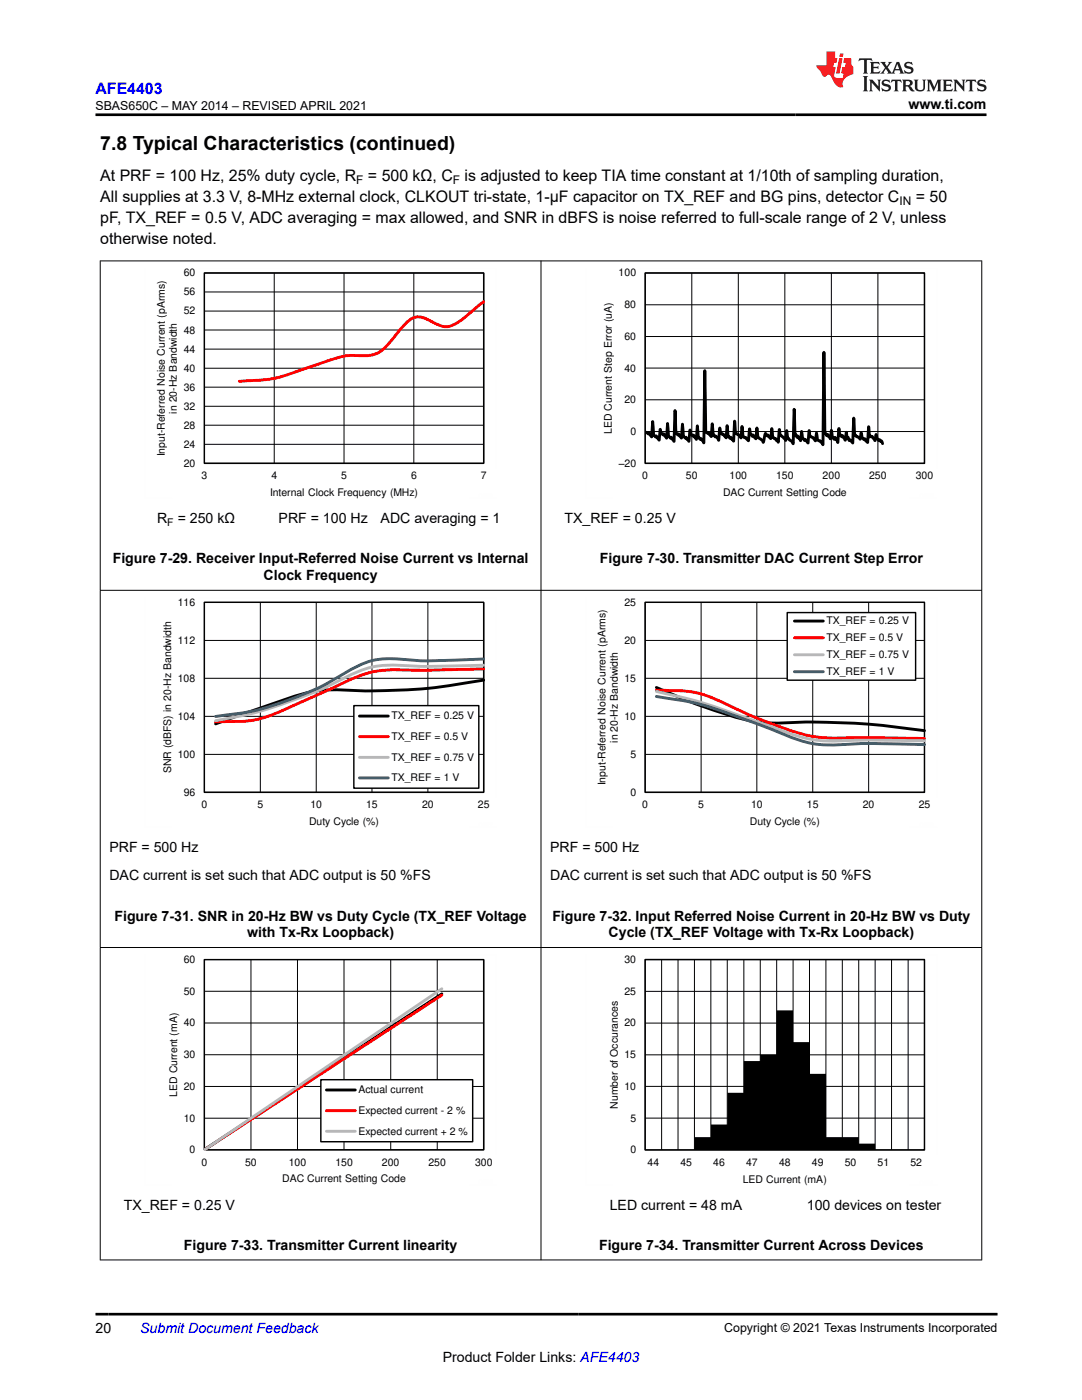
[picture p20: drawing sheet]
<svg xmlns="http://www.w3.org/2000/svg" width="216mm" height="279mm" viewBox="0 0 216 279" stroke-linecap="round" stroke-linejoin="round" font-family="sans-serif">
<defs><g id="words">
<text font-size="3.9" x="20" y="29.9">7.8 Typical Characteristics (continued)</text>
<text font-size="3.2" fill="#00f" x="19" y="18.7">AFE4403</text>
<g font-size="3.2">
<text x="20" y="36.1">At PRF = 100 Hz, 25% duty cycle, R</text>
<text x="20" y="40.3">All supplies at 3.3 V, 8-MHz external clock, CLKOUT tri-state, 1-µF capacitor on TX_REF and BG pins, detector C</text>
<text x="73.4" y="36.1">= 500 kΩ, C</text>
<text x="92.7" y="36.1">is adjusted to keep TIA time constant at 1/10th of sampling duration,</text>
<text x="182.7" y="40.3">= 50</text>
<text x="20" y="44.5">pF, TX_REF = 0.5 V, ADC averaging = max allowed, and SNR in dBFS is noise referred to full-scale range of 2 V, unless</text>
<text x="20" y="48.8">otherwise noted.</text>
</g>
<g font-size="2.8">
<text x="181.3" y="21.8">www.ti.com</text>
<text x="31.3" y="104.4">R</text>
<text x="35.5" y="104.4">= 250 kΩ</text>
<text x="55.6" y="104.4">PRF = 100 Hz</text>
<text x="76" y="104.4">ADC averaging = 1</text>
<text x="112.7" y="104.4">TX_REF = 0.25 V</text>
<text x="22.5" y="112.4">Figure 7-29. Receiver Input-Referred Noise Current vs Internal</text>
<text x="119.7" y="112.4">Figure 7-30. Transmitter DAC Current Step Error</text>
<text x="52.6" y="115.8">Clock Frequency</text>
<text x="21.8" y="170">PRF = 500 Hz</text>
<text x="109.8" y="170">PRF = 500 Hz</text>
<text x="21.8" y="175.7">DAC current is set such that ADC output is 50 %FS</text>
<text x="109.8" y="175.7">DAC current is set such that ADC output is 50 %FS</text>
<text x="22.8" y="183.7">Figure 7-31. SNR in 20-Hz BW vs Duty Cycle (TX_REF Voltage</text>
<text x="110.2" y="183.7">Figure 7-32. Input Referred Noise Current in 20-Hz BW vs Duty</text>
<text x="49.3" y="187.1">with Tx-Rx Loopback)</text>
<text x="121.5" y="187.1">Cycle (TX_REF Voltage with Tx-Rx Loopback)</text>
<text x="24.7" y="241.4">TX_REF = 0.25 V</text>
<text x="121.7" y="241.4">LED current = 48 mA</text>
<text x="161" y="241.4">100 devices on tester</text>
<text x="36.7" y="249.4">Figure 7-33. Transmitter Current linearity</text>
<text x="119.5" y="249.4">Figure 7-34. Transmitter Current Across Devices</text>
<text x="19" y="266.1">20</text>
<text x="88.3" y="271.7">Product Folder Links: AFE4403</text>
</g>
<text font-size="2.8" fill="#00f" x="28" y="266.1">Submit Document Feedback</text>
<g font-size="2.5">
<text x="19" y="21.9">SBAS650C – MAY 2014 – REVISED APRIL 2021</text>
<text x="144.5" y="265.8">Copyright © 2021 Texas Instruments Incorporated</text>
</g>
<g font-size="2.4">
<text x="71.1" y="36.7">F</text>
<text x="90.4" y="36.7">F</text>
<text x="179.5" y="40.9">IN</text>
</g>
<g font-size="2.1">
<text x="36.7" y="59">56</text>
<text x="36.7" y="55.2">60</text>
<text x="123.4" y="55.2">100</text>
<text x="36.7" y="62.8">52</text>
<text x="124.6" y="61.5">80</text>
<text x="36.7" y="70.4">44</text>
<text x="36.7" y="66.6">48</text>
<text x="124.6" y="67.8">60</text>
<text x="36.7" y="78">36</text>
<text x="36.7" y="74.2">40</text>
<text x="124.6" y="74.2">40</text>
<text x="35.3" y="82.5" transform="rotate(-90 35.3 82.5)">in 20-Hz Bandwidth</text>
<text x="36.7" y="81.8">32</text>
<text x="124.6" y="80.5">20</text>
<text x="36.7" y="89.4">24</text>
<text x="36.7" y="85.6">28</text>
<text x="122.1" y="86.7" transform="rotate(-90 122.1 86.7)">LED Current Step Error (uA)</text>
<text x="125.8" y="86.8">0</text>
<text x="32.9" y="91.1" transform="rotate(-90 32.9 91.1)">Input-Referred Noise Current (pArms)</text>
<text x="36.7" y="93.2">20</text>
<text x="40.2" y="95.7">3</text>
<text x="54.1" y="95.7">4</text>
<text x="68.1" y="95.7">5</text>
<text x="82" y="95.7">6</text>
<text x="96" y="95.7">7</text>
<text x="123.5" y="93.2">±20</text>
<text x="128.2" y="95.7">0</text>
<text x="136.9" y="95.7">50</text>
<text x="145.6" y="95.7">100</text>
<text x="154.9" y="95.7">150</text>
<text x="164.2" y="95.7">200</text>
<text x="173.4" y="95.7">250</text>
<text x="182.7" y="95.7">300</text>
<text x="53.9" y="99">Internal Clock Frequency (MHz)</text>
<text x="144.3" y="99">DAC Current Setting Code</text>
<text x="33.4" y="104.9">F</text>
<text x="35.5" y="120.9">116</text>
<text x="124.6" y="120.9">25</text>
<text x="164.9" y="124.6">TX_REF = 0.25 V</text>
<text x="35.5" y="128.5">112</text>
<text x="124.6" y="128.5">20</text>
<text x="164.9" y="128">TX_REF = 0.5 V</text>
<text x="164.9" y="131.4">TX_REF = 0.75 V</text>
<text x="35.5" y="136.1">108</text>
<text x="124.6" y="136.1">15</text>
<text x="164.9" y="134.7">TX_REF = 1 V</text>
<text x="35.5" y="143.6">104</text>
<text x="78.1" y="143.6">TX_REF = 0.25 V</text>
<text x="124.6" y="143.6">10</text>
<text x="78.1" y="147.7">TX_REF = 0.5 V</text>
<text x="123.3" y="148.2" transform="rotate(-90 123.3 148.2)">in 20-Hz Bandwidth</text>
<text x="34.2" y="154.4" transform="rotate(-90 34.2 154.4)">SNR (dBFS) in 20-Hz Bandwidth</text>
<text x="35.5" y="151.2">100</text>
<text x="78.1" y="151.8">TX_REF = 0.75 V</text>
<text x="78.1" y="155.9">TX_REF = 1 V</text>
<text x="125.8" y="151.2">5</text>
<text x="36.7" y="158.8">96</text>
<text x="40.2" y="161.3">0</text>
<text x="51.4" y="161.3">5</text>
<text x="61.9" y="161.3">10</text>
<text x="73.1" y="161.3">15</text>
<text x="84.2" y="161.3">20</text>
<text x="95.4" y="161.3">25</text>
<text x="120.9" y="156.7" transform="rotate(-90 120.9 156.7)">Input-Referred Noise Current (pArms)</text>
<text x="125.8" y="158.8">0</text>
<text x="128.2" y="161.3">0</text>
<text x="139.3" y="161.3">5</text>
<text x="149.9" y="161.3">10</text>
<text x="161" y="161.3">15</text>
<text x="172.2" y="161.3">20</text>
<text x="183.3" y="161.3">25</text>
<text x="61.7" y="164.6">Duty Cycle (%)</text>
<text x="149.6" y="164.6">Duty Cycle (%)</text>
<text x="36.7" y="192.2">60</text>
<text x="124.6" y="192.2">30</text>
<text x="36.7" y="198.5">50</text>
<text x="124.6" y="198.5">25</text>
<text x="36.7" y="204.8">40</text>
<text x="124.6" y="204.9">20</text>
<text x="36.7" y="211.2">30</text>
<text x="124.6" y="211.2">15</text>
<text x="35.3" y="218.9" transform="rotate(-90 35.3 218.9)">LED Current (mA)</text>
<text x="36.7" y="217.5">20</text>
<text x="71.5" y="218.2">Actual current</text>
<text x="123.3" y="221.3" transform="rotate(-90 123.3 221.3)">Number of Occurances</text>
<text x="124.6" y="217.5">10</text>
<text x="36.7" y="223.8">10</text>
<text x="71.5" y="222.3">Expected current - 2 %</text>
<text x="71.5" y="226.5">Expected current + 2 %</text>
<text x="125.8" y="223.8">5</text>
<text x="37.8" y="230.2">0</text>
<text x="40.2" y="232.7">0</text>
<text x="48.9" y="232.7">50</text>
<text x="57.6" y="232.7">100</text>
<text x="66.9" y="232.7">150</text>
<text x="76.2" y="232.7">200</text>
<text x="85.5" y="232.7">250</text>
<text x="94.8" y="232.7">300</text>
<text x="125.8" y="230.2">0</text>
<text x="129.2" y="232.7">44</text>
<text x="135.8" y="232.7">45</text>
<text x="142.3" y="232.7">46</text>
<text x="148.9" y="232.7">47</text>
<text x="155.4" y="232.7">48</text>
<text x="162" y="232.7">49</text>
<text x="168.6" y="232.7">50</text>
<text x="175.1" y="232.7">51</text>
<text x="181.7" y="232.7">52</text>
<text x="56.3" y="236">DAC Current Setting Code</text>
<text x="148.2" y="236">LED Current (mA)</text>
</g>
</g></defs>
<g fill="none" stroke="#000" stroke-width=".2">
<path d="M40.8 54.5h55.7v38h-55.7zM40.8 58.3h55.7M54.7 54.5v38M68.6 54.5v38M82.6 54.5v38M128.8 54.5h55.7v38h-55.7zM138 54.5v38M147.3 54.5v38M156.6 54.5v38M165.9 54.5v38M175.2 54.5v38M40.8 77.3h55.7"/>
<path d="M40.8 73.5h55.7M40.8 69.7h55.7M40.8 65.9h55.7M40.8 62.1h55.7M128.8 73.5h55.7M128.8 79.8h55.7M128.8 67.2h55.7M128.8 60.8h55.7M40.8 88.7h55.7M40.8 84.9h55.7M40.8 81.1h55.7M128.8 86.1h55.7"/>
<path d="M40.8 120.2h55.7v37.9h-55.7zM40.8 135.4h55.7M40.8 127.8h55.7M51.9 120.2v37.9M63.1 120.2v37.9M74.2 120.2v37.9M85.4 120.2v37.9M40.8 150.6h55.7M40.8 143h55.7"/>
</g>
<path d="M40.8 54.5h55.7v38h-55.7zM128.7 54.5h55.8v38h-55.8zM40.8 120.2h55.7v37.9h-55.7z" fill="none" stroke="#000" stroke-width=".29"/>
<path d="M96.5 60.2a43 43 0 0 1-6.2 4.7 3.7 3.7 0 0 1-3.8-.6 6.8 6.8 0 0 0-3.1-1.1 4.3 4.3 0 0 0-2.9 1.8l-2.1 2.6a6.8 6.8 0 0 1-5.1 3.4 16.6 16.6 0 0 0-7 .7l-6.2 2.1a26.8 26.8 0 0 1-11.5 2.2l-.8 .1M96.5 133.5l-13.1 .3a30 30 0 0 0-11.2 .9l-3 1.3-9.2 4.2a38.1 38.1 0 0 1-10 3.6l-7 .3" fill="none" stroke="#f00" stroke-width=".58"/>
<path d="M28.9 53.6v45.9M39.7 53.6h59.3M99 53.6v39.9M116.9 53.6v45.9M127.6 53.6h59.4M187 53.6v39.9M28.9 99.5h5.4M93.6 99.5h5.4M116.9 99.5h5.4M181.5 99.5h5.5" fill="none" stroke="#fefefe" stroke-width=".2" stroke-dasharray=".3 .1" stroke-linecap="butt"/>
<path d="M128.9 86.3l.4 .3 .2-.2 .5 .8 .2-3.1 .2 2.7 .4 .4 .2-.2 .5 .8 .3-2.1 .1 .7 .4 .4 .2-.2 .5 .8 .2-2.9 .2 2.6 .4 .3 .1-.1 .6 .7 .2-6.1 .2 4.5 .3 .4 .2-.2 .6 .8 .2-2.7 .2 2.4 .3 .3 .2-.1 .2 .4h.2l.2 .3 .2-2.1 .1 .7 .4 .4 .2-.2 .6 .8 .1-2.6 .2 2.3h.2l.2 .4 .2-.2 .5 .8 .2-14.3 .2 12.2 .4 .3 .2-.2 .5 .8 .2-2.5 .2 2.2h.2l.2 .4 .2-.2 .5 .8 .2-2.3 .2 .9 .4 .3 .1-.1 .6 .7 .2-2.4 .2 2.2h.2l.1 .4 .2-.2 .2 .4 .4 .3 .2-3.9 .2 2.3 .3 .3h.2l.5 .7 .3-2.3 .1 2 .4 .3 .2-.1 .6 .6 .1-2.3 .2 1 .4 .5 .2-.3 .5 .8 .2-2.2 .2 1.8 .9 .7 .2 .4 .4-1.8 .4 .5 .2-.2 .1 .4 .4 .3 .2-2 .2 1.8 .4 .3 .1-.1 .2 .4 .2-.1 .1 .4 .3-2.5 .2 1.1 .9 .7 .1 .4 .3-2 .2 1.6h.1l.2 .3 .6 .3 .2 .4 .2-6.8 .1 5.2 .2-.1 .2 .5 .2-.3 .6 .9 .1-1.8 .2 1.4 .4 .4 .2-.2 .5 .7 .2-2.5 .2 1.2 .6 .2 .5 .7 .2-1.6 .3 1.4 .5 .2 .1 .3 .2-.1 .2 .5 .2-18.4 .2 16.2 .2 .1 .2 .4 .1-.3 .2 .5 .2-.1 .2 .4 .2-1.6 .2 1.3 .3 .5 .2-.4 .6 1 .2-2.8 .2 1.2 .1 .1 .2 .4 .2-.3 .6 .9 .2-1.5 .1 1.2 .2-.2 .2 .6 .2-.1 .2 .3 .2-.1 .2 .4 .1-5 .2 3.4 .4 .4 .6 .1 .1 .3 .2-1.3 .2 1 .4 .4 .2-.1 .2 .4 .3 .3 .2-3.1 .2 2 .2-.2 .2 .2 .2-.1 .5 .8 .2-1.2 .3 .9 .3 .3 .1-.1 .2 .3 .2-.1 .2 .5M96.5 135.7a120.4 120.4 0 0 1-30.4 2 36.6 36.6 0 0 0-12.3 3l-10.8 3.8" fill="none" stroke="#000" stroke-width=".58"/>
<path d="M96.5 132.8a222.2 222.2 0 0 1-19.2 0 22 22 0 0 0-10.2 3.3 85.2 85.2 0 0 1-24.1 7.7" fill="none" stroke="#b8b8b8" stroke-width=".58"/>
<path d="M96.5 131.5l-1 .1a108 108 0 0 1-17.2-.1 14.8 14.8 0 0 0-9.1 2.6 63.6 63.6 0 0 1-21 8.2l-5.2 .7" fill="none" stroke="#295c75" stroke-width=".58"/>
<path d="M70.6 140.8h24.9v16.5h-24.9z" fill-rule="evenodd" fill="#fff"/>
<path d="M128.7 120.2h55.8v37.9h-55.8zM70.6 140.8h24.9v16.5h-24.9z" fill="none" stroke="#000" stroke-width=".29"/>
<path d="M131 137.2a105.3 105.3 0 0 0 19 6.7 49.3 49.3 0 0 0 11.2 .2 146.6 146.6 0 0 1 23.3 1.7M71.7 142.9h5.8" fill="none" stroke="#000" stroke-width=".58"/>
<path d="M131 137.7h.9a26.6 26.6 0 0 1 9.9 1.4l1 .4a103.5 103.5 0 0 0 18.4 7.3 45 45 0 0 0 11.1 .4l12.2 .2M71.7 147h5.8" fill="none" stroke="#f00" stroke-width=".58"/>
<path d="M131 138a109.3 109.3 0 0 1 19 5.7l4.1 1.4a29.6 29.6 0 0 0 13.1 2.8l6.1-.2 11.2 .1M71.7 151.1h5.8" fill="none" stroke="#b8b8b8" stroke-width=".58"/>
<path d="M131 139a59.3 59.3 0 0 1 16.9 4.3l5.2 1.9a40.4 40.4 0 0 0 10.1 3.4 60.3 60.3 0 0 0 9.1-.2l12.2 .2M71.7 155.3h5.8" fill="none" stroke="#295c75" stroke-width=".58"/>
<path d="M28.9 119.3v45.9M39.7 119.3h59.3M99 119.3v39.8M28.9 165.1h5.4M93.6 165.1h5.4" fill="none" stroke="#fefefe" stroke-width=".2" stroke-dasharray=".3 .1" stroke-linecap="butt"/>
<path d="M128.7 120.2h55.8v37.9h-55.8zM128.7 135.4h55.8M128.7 127.8h55.8M139.9 120.2v37.9M151 120.2v37.9M162.2 120.2v37.9M173.3 120.2v37.9M128.7 150.6h55.8M128.7 143h55.8" fill="none" stroke="#000" stroke-width=".2"/>
<path d="M157.1 122.3h25.6v13.4h-25.6z" fill-rule="evenodd" fill="#fff"/>
<path d="M157.1 122.3h25.6v13.4h-25.6zM40.8 191.5h55.7v38h-55.7z" fill="none" stroke="#000" stroke-width=".29"/>
<path d="M158.5 123.9h5.8M88.2 198.4l-47.4 31" fill="none" stroke="#000" stroke-width=".58"/>
<path d="M158.5 127.3h5.8M88.2 198.6l-47.4 30.9" fill="none" stroke="#f00" stroke-width=".58"/>
<path d="M158.5 130.7h5.8M88.2 197.3l-47.4 32.2" fill="none" stroke="#b8b8b8" stroke-width=".58"/>
<path d="M158.5 134.1h5.8" fill="none" stroke="#295c75" stroke-width=".58"/>
<path d="M116.9 119.3v45.9M127.6 119.3h59.4M187 119.3v39.8M116.9 165.1h5.4M181.6 165.1h5.4" fill="none" stroke="#fefefe" stroke-width=".2" stroke-dasharray=".3 .1" stroke-linecap="butt"/>
<path d="M40.8 191.5h55.7v38h-55.7zM40.8 197.8h55.7M50.1 191.5v38M59.4 191.5v38M68.6 191.5v38M78 191.5v38M87.2 191.5v38M40.8 216.8h55.7M40.8 210.5h55.7M40.8 204.2h55.7M40.8 223.2h55.7" fill="none" stroke="#000" stroke-width=".2"/>
<path d="M64 215.5h30.3v12.4h-30.3z" fill-rule="evenodd" fill="#fff"/>
<path d="M128.7 191.5h55.8v38h-55.8zM64 215.5h30.3v12.4h-30.3z" fill="none" stroke="#000" stroke-width=".29"/>
<path d="M65.1 217.5h5.8" fill="none" stroke="#000" stroke-width=".58"/>
<path d="M65.1 221.7h5.8" fill="none" stroke="#f00" stroke-width=".58"/>
<path d="M65.1 225.8h5.8" fill="none" stroke="#b8b8b8" stroke-width=".58"/>
<path d="M28.9 190.6v45.9M39.7 190.6h59.3M99 190.6v39.9M116.9 190.6v46M127.6 190.6h59.4M187 190.6v39.9M28.9 236.5h5.4M93.6 236.5h5.4M116.9 236.5h5.4M181.6 236.5h5.4" fill="none" stroke="#fefefe" stroke-width=".2" stroke-dasharray=".3 .1" stroke-linecap="butt"/>
<g fill="none" stroke="#000" stroke-width=".2">
<path d="M19.9 52.1h176.1M20 52v199.5M107.9 52v199.5M195.9 52v199.5M19.9 117.8h176.1M19.9 189.1h176.1M128.7 191.5h55.8v38h-55.8zM128.7 197.8h55.8M132 191.5v38M135.3 191.5v38M138.6 191.5v38M141.8 191.5v38"/>
<path d="M145.1 191.5v38M148.4 191.5v38M151.7 191.5v38M155 191.5v38M158.3 191.5v38M161.5 191.5v38M164.8 191.5v38M168.1 191.5v38M171.3 191.5v38M174.6 191.5v38M177.9 191.5v38M181.2 191.5v38"/>
<path d="M128.7 216.8h55.8M128.7 210.5h55.8M128.7 204.2h55.8M128.7 223.1h55.8M19.9 251.4h176.1"/>
</g>
<path d="M138.6 226.9h3.3v2.6h-3.3zM141.9 224.4h3.2v5.1h-3.2zM145.1 218.1h3.3v11.4h-3.3zM148.4 211.8h3.3v17.7h-3.3zM151.7 210.5h3.3v19h-3.3zM155 201.6h3.2v27.9h-3.2zM158.2 208h3.3v21.5h-3.3zM161.5 214.3h3.3v15.2h-3.3zM164.8 226.9h6.6v2.6h-6.6zM171.4 228.2h3.2v1.3h-3.2z" fill="#000"/>
<path d="M171.5 11.6l-.2 .6 .5-.2h.6v.1v2.2l-.2 .4h1l-.2-.4v-2.2v-.1h.5l.6 .2-.2-.6zM173.6 12.4l.2 .3v1.6l-.2 .4h1.9l.1-.6a1.08 1.08 0 0 1-1.3 .2v-.7h.6l.4 .2v-.7l-.4 .2h-.6v-.5l.2-.2a1 1 0 0 1 1 .3l-.1-.5zM175.7 12.4l.9 1.1-1 1.2h.9l-.2-.2 .5-.8 .4 .8-.2 .2h1.6l-.2-.2 .2-.5h.9l.1 .5-.1 .2h.9l-.2-.4-.8-1.9h-.5l-.9 2.1-.9-1.1 .9-1h-.8l.2 .2-.4 .6-.4-.6 .2-.2zM179 12.8l.4 1h-.7zM180.7 12.5a.65 .65 0 0 0-.2 .7 .65 .65 0 0 0 .6 .5l.6 .1 .1 .3a.79 .79 0 0 1-.7 .4 .79 .79 0 0 1-.7-.5l.1 .7 .2-.1a.93 .93 0 0 0 1.1 0 .93 .93 0 0 0 .4-.9 1.46 1.46 0 0 0-1.2-.6l-.1-.3a1.09 1.09 0 0 1 1.2 .2l-.2-.6-.1 .1-.5-.2zM172.2 15.2l.2 .4v2.2l-.2 .4h1l-.2-.4v-2.2l.2-.4zM173.4 15.9l.2 .4v1.5l-.2 .4h.8l-.3-.4 .1-1.3 1.6 1.8v-2l.2-.4h-.7l.1 .2 .1 1.1-1.2-1.3zM176.2 16a.65 .65 0 0 0-.2 .8 .65 .65 0 0 0 .6 .4l.6 .2 .1 .2a.79 .79 0 0 1-.7 .4 .79 .79 0 0 1-.7-.5l.1 .7 .2-.1a.93 .93 0 0 0 1.1 .1 .93 .93 0 0 0 .4-1 1.46 1.46 0 0 0-1.2-.5l-.1-.4a1.09 1.09 0 0 1 1.2 .2l-.1-.6-.2 .1-.5-.1zM177.9 15.9l-.1 .6a.63 .63 0 0 1 .8-.3v1.6l-.3 .4h1l-.2-.4v-1.6a.66 .66 0 0 1 .8 .3l-.1-.6zM180 15.9l.2 .4v1.5l-.2 .4h1l-.2-.2-.1-.7h.5l.1 .2a.79 .79 0 0 0 1.2 .6l-1-.9a.61 .61 0 0 0 .6-.6 .61 .61 0 0 0-.5-.7zM180.8 16.2h.1a.47 .47 0 0 1 .5 .1 .47 .47 0 0 1 .1 .5l-.1 .1-.7 .1zM182.3 15.9l.2 .2a2.27 2.27 0 0 0 .4 2 1.04 1.04 0 0 0 1.7-.7v-1.3l.2-.2h-.8l.2 .4v1.1a.6 .6 0 0 1-.6 .6 .6 .6 0 0 1-.6-.6v-1.1l.3-.4zM184.9 15.9l.2 .4v1.5l-.2 .4h.8l-.3-.4v-1.4l.9 1.9 .9-1.9v1.4l-.3 .4h1l-.2-.4v-1.5l.2-.4h-.8l-.7 1.5-.6-1.5zM188.1 15.9l.2 .4v1.5l-.2 .4h1.9l.1-.6a1.09 1.09 0 0 1-1.3 .2v-.7h.6l.4 .2v-.6l-.4 .2h-.6v-.6l.2-.1a1.01 1.01 0 0 1 1 .3l-.1-.6zM190.2 15.9l.3 .4v1.5l-.3 .4h.8l-.2-.4v-1.3l1.6 1.8v-2l.2-.4h-.7l.2 .2v1.1l-1.2-1.3zM192.8 15.9l-.1 .6a.63 .63 0 0 1 .8-.3v1.6l-.3 .4h1l-.2-.4v-1.6a.66 .66 0 0 1 .8 .3l-.1-.6zM195.2 16a.65 .65 0 0 0-.2 .8 .65 .65 0 0 0 .6 .4l.6 .2 .2 .2a.79 .79 0 0 1-.7 .4 .79 .79 0 0 1-.7-.5l.1 .7 .2-.1a.93 .93 0 0 0 1 .1 .93 .93 0 0 0 .5-1 1.46 1.46 0 0 0-1.3-.5v-.4a1.09 1.09 0 0 1 1.2 .2l-.2-.6-.2 .1-.5-.1z" fill="#231f20"/>
<path d="M164.9 10.3v2.7h-2l.1 .4 .8 1a.95 .95 0 0 0 1 .9 .59 .59 0 0 1 .5-.4 .59 .59 0 0 1 .5 .3l.4 .8a1.59 1.59 0 0 0 2.1 1.4 1.61 1.61 0 0 1 1-2.3l1-.3-.1-1.5a1.59 1.59 0 0 1-.3-1.7h-1.5l-.2 .9h.6l-.2 .9h-.5l-.2 .9v.3l.4 .1-.1 .9h-.7a.73 .73 0 0 1-1-.7l.3-1.5h-.5l.1-.9h.5l.2-.9h-.5v-1.3zM167.4 11.6l-.6 3.1h.7l.6-3.1zM167.6 10.7l-.1 .6h.7l.1-.6z" fill="#ed1c24"/>
<path d="M19 22.9h177.8M19 262.3h180" fill="none" stroke="#000" stroke-width=".53"/>
<use href="#words"/>
</svg>
